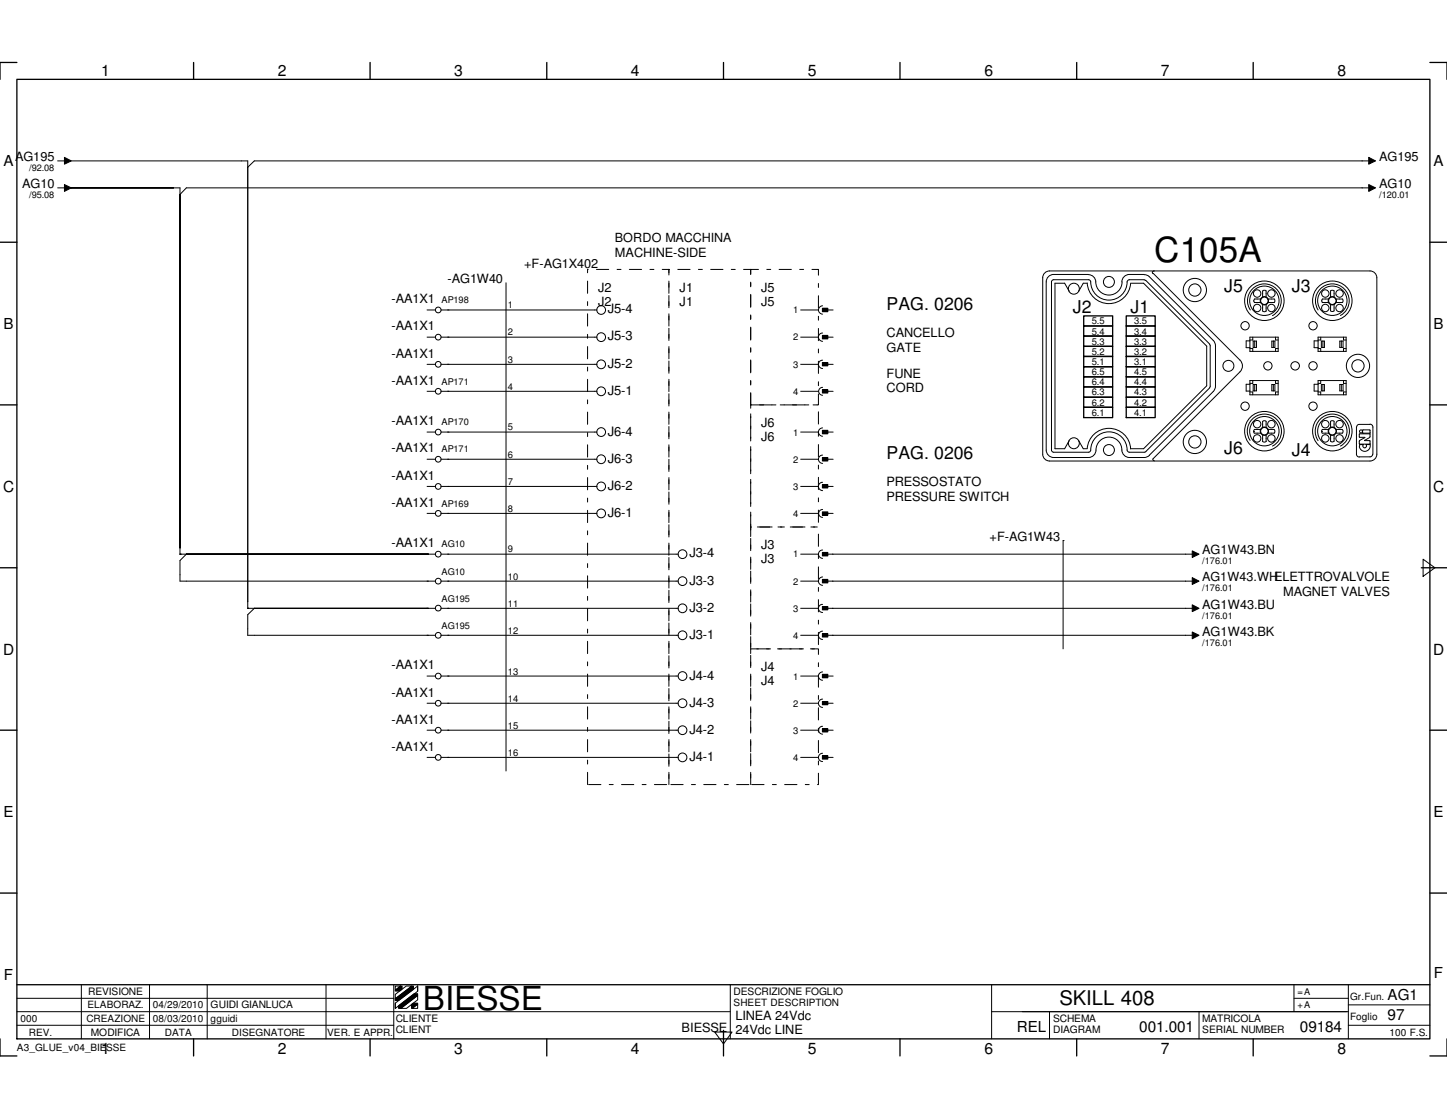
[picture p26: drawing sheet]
<svg xmlns="http://www.w3.org/2000/svg" width="279mm" height="216mm" viewBox="0 0 279 216" stroke-linecap="round" stroke-linejoin="round" font-family="sans-serif">
<defs><g id="words">
<text font-size="6.7" x="222.8" y="50.7">C105A</text>
<text font-size="6.4" x="81.7" y="195.1">BIESSE</text>
<text font-size="3.9" x="204.6" y="194.1">SKILL 408</text>
<g font-size="3.4">
<text x="171.2" y="59.9">PAG. 0206</text>
<text x="236.3" y="56.3">J5</text>
<text x="249.5" y="56.3">J3</text>
<text x="207.1" y="60.5">J2</text>
<text x="218.3" y="60.5">J1</text>
<text x="171.2" y="88.7">PAG. 0206</text>
<text x="236.3" y="87.7">J6</text>
<text x="249.5" y="88.1">J4</text>
</g>
<g font-size="3">
<text x="19.5" y="14.7">1</text>
<text x="53.6" y="14.7">2</text>
<text x="87.7" y="14.7">3</text>
<text x="121.8" y="14.7">4</text>
<text x="156" y="14.7">5</text>
<text x="190.1" y="14.7">6</text>
<text x="224.2" y="14.7">7</text>
<text x="258.2" y="14.7">8</text>
<text x=".6" y="95">C</text>
<text x="276.7" y="95">C</text>
<text x=".6" y="126.4">D</text>
<text x="276.7" y="126.4">D</text>
<text x="267.9" y="197">97</text>
<text x="19.5" y="203.5">1</text>
<text x="53.6" y="203.5">2</text>
<text x="87.7" y="203.5">3</text>
<text x="121.8" y="203.5">4</text>
<text x="156" y="203.5">5</text>
<text x="190.1" y="203.5">6</text>
<text x="220" y="199.3">001.001</text>
<text x="224.2" y="203.5">7</text>
<text x="251" y="199.3">09184</text>
<text x="258.2" y="203.5">8</text>
</g>
<g font-size="2.9">
<text x=".7" y="32.1">A</text>
<text x="276.8" y="32.1">A</text>
<text x=".7" y="63.5">B</text>
<text x="276.8" y="63.5">B</text>
<text x=".7" y="157.9">E</text>
<text x="276.8" y="157.9">E</text>
<text x=".8" y="189.2">F</text>
<text x="276.9" y="188.9">F</text>
<text x="267.9" y="193.1">AG1</text>
<text x="196.3" y="199.3">REL</text>
</g>
<g font-size="2.5">
<text x="2.9" y="31.1">AG195</text>
<text x="266.3" y="31.1">AG195</text>
<text x="4.3" y="36.3">AG10</text>
<text x="266.3" y="36.3">AG10</text>
<text x="101.2" y="51.7">+F-AG1X402</text>
<text x="118.7" y="49.6">MACHINE-SIDE</text>
<text x="75.6" y="58.5">-AA1X1</text>
<text x="86.4" y="54.7">-AG1W40</text>
<text x="115.5" y="56.3">J2</text>
<text x="115.5" y="59">J2</text>
<text x="131.2" y="56.3">J1</text>
<text x="131.2" y="59">J1</text>
<text x="147" y="56.3">J5</text>
<text x="147" y="59">J5</text>
<text x="75.6" y="63.8">-AA1X1</text>
<text x="117.4" y="60.5">J5-4</text>
<text x="117.4" y="65.7">J5-3</text>
<text x="171.2" y="65.1">CANCELLO</text>
<text x="75.6" y="69">-AA1X1</text>
<text x="117.4" y="71">J5-2</text>
<text x="171.2" y="67.9">GATE</text>
<text x="75.6" y="74.3">-AA1X1</text>
<text x="117.4" y="76.2">J5-1</text>
<text x="171.2" y="73">FUNE</text>
<text x="171.2" y="75.7">CORD</text>
<text x="75.6" y="82.1">-AA1X1</text>
<text x="147" y="82.4">J6</text>
<text x="75.6" y="87.4">-AA1X1</text>
<text x="117.4" y="84.1">J6-4</text>
<text x="117.4" y="89.3">J6-3</text>
<text x="147" y="85.2">J6</text>
<text x="75.6" y="92.6">-AA1X1</text>
<text x="117.4" y="94.6">J6-2</text>
<text x="171.2" y="93.9">PRESSOSTATO</text>
<text x="75.6" y="97.8">-AA1X1</text>
<text x="117.4" y="99.8">J6-1</text>
<text x="171.2" y="96.7">PRESSURE SWITCH</text>
<text x="75.6" y="105.7">-AA1X1</text>
<text x="133.1" y="107.7">J3-4</text>
<text x="147" y="106">J3</text>
<text x="191.1" y="104.4">+F-AG1W43</text>
<text x="232.2" y="107">AG1W43.BN</text>
<text x="133.1" y="112.9">J3-3</text>
<text x="147" y="108.8">J3</text>
<text x="133.1" y="118.2">J3-2</text>
<text x="232.2" y="117.5">AG1W43.BU</text>
<text x="247.8" y="115.1">MAGNET VALVES</text>
<text x="133.1" y="123.4">J3-1</text>
<text x="232.2" y="122.7">AG1W43.BK</text>
<text x="75.6" y="129.3">-AA1X1</text>
<text x="133.1" y="131.2">J4-4</text>
<text x="147" y="129.6">J4</text>
<text x="75.6" y="134.5">-AA1X1</text>
<text x="133.1" y="136.5">J4-3</text>
<text x="147" y="132.4">J4</text>
<text x="75.6" y="139.7">-AA1X1</text>
<text x="133.1" y="141.7">J4-2</text>
<text x="75.6" y="145">-AA1X1</text>
<text x="133.1" y="147">J4-1</text>
<text x="142" y="197">LINEA 24Vdc</text>
<text x="131.6" y="199.3">BIESSE</text>
<text x="142" y="199.8">24Vdc LINE</text>
</g>
<g font-size="2.4">
<text x="118.7" y="46.8">BORDO MACCHINA</text>
<text x="232.2" y="112.3">AG1W43.WHELETTROVALVOLE</text>
</g>
<g font-size="2">
<text x="17" y="192.1">REVISIONE</text>
<text x="40.6" y="194.7">GUIDI GIANLUCA</text>
<text x="76.4" y="197.4">CLIENTE</text>
<text x="141.6" y="192.1">DESCRIZIONE FOGLIO</text>
<text x="203.3" y="197.4">SCHEMA</text>
<text x="232.2" y="197.4">MATRICOLA</text>
<text x="17.6" y="200">MODIFICA</text>
<text x="76.4" y="199.6">CLIENT</text>
<text x="203.3" y="199.6">DIAGRAM</text>
<text x="232.2" y="199.6">SERIAL NUMBER</text>
</g>
<g font-size="1.9">
<text x="3.9" y="197.4">000</text>
<text x="16.7" y="197.4">CREAZIONE</text>
<text x="16.9" y="194.7">ELABORAZ.</text>
<text x="29.5" y="194.7">04/29/2010</text>
<text x="29.5" y="197.4">08/03/2010</text>
<text x="40.6" y="197.4">gguidi</text>
<text x="141.6" y="194.4">SHEET DESCRIPTION</text>
<text x="260.7" y="197">Foglio</text>
<text x="260.7" y="193.1">Gr.Fun.</text>
<text x="3.3" y="202.9">A3_GLUE_v04_BIESSE</text>
<text x="5.6" y="200">REV.</text>
<text x="31.8" y="200">DATA</text>
<text x="44.8" y="200">DISEGNATORE</text>
<text x="63.2" y="200">VER. E APPR.</text>
<text x="268.3" y="200">100 F.S.</text>
</g>
<g font-size="1.8">
<text x="5.6" y="33.1">/92.08</text>
<text x="5.6" y="38.3">/95.08</text>
<text x="266.3" y="38.3">/120.01</text>
<text x="85.3" y="58.5">AP198</text>
<text x="98.1" y="59.5">1</text>
<text x="98.1" y="64.8">2</text>
<text x="153.2" y="60.5">1</text>
<text x="153.2" y="65.7">2</text>
<text x="210.8" y="62.6">5.5</text>
<text x="210.8" y="64.6">5.4</text>
<text x="219" y="62.6">3.5</text>
<text x="219" y="64.6">3.4</text>
<text x="98.1" y="70">3</text>
<text x="153.2" y="71">3</text>
<text x="210.8" y="66.5">5.3</text>
<text x="210.8" y="68.5">5.2</text>
<text x="210.8" y="70.5">5.1</text>
<text x="219" y="66.5">3.3</text>
<text x="219" y="68.5">3.2</text>
<text x="219" y="70.5">3.1</text>
<text x="85.3" y="74.3">AP171</text>
<text x="98.1" y="75.3">4</text>
<text x="153.2" y="76.2">4</text>
<text x="210.8" y="72.4">6.5</text>
<text x="210.8" y="74.4">6.4</text>
<text x="210.8" y="76.4">6.3</text>
<text x="219" y="72.4">4.5</text>
<text x="219" y="74.4">4.4</text>
<text x="219" y="76.4">4.3</text>
<text x="85.3" y="82.1">AP170</text>
<text x="98.1" y="83.1">5</text>
<text x="210.8" y="78.3">6.2</text>
<text x="210.8" y="80.3">6.1</text>
<text x="219" y="78.3">4.2</text>
<text x="219" y="80.3">4.1</text>
<text x="85.3" y="87.4">AP171</text>
<text x="98.1" y="88.3">6</text>
<text x="153.2" y="84.1">1</text>
<text x="153.2" y="89.3">2</text>
<text x="98.1" y="93.6">7</text>
<text x="153.2" y="94.6">3</text>
<text x="85.3" y="97.8">AP169</text>
<text x="98.1" y="98.8">8</text>
<text x="153.2" y="99.8">4</text>
<text x="85.3" y="105.7">AG10</text>
<text x="98.1" y="106.7">9</text>
<text x="153.2" y="107.7">1</text>
<text x="85.3" y="111">AG10</text>
<text x="98.1" y="111.9">10</text>
<text x="153.2" y="112.9">2</text>
<text x="232.2" y="109">/176.01</text>
<text x="85.3" y="116.2">AG195</text>
<text x="98.1" y="117.2">11</text>
<text x="153.2" y="118.2">3</text>
<text x="232.2" y="114.2">/176.01</text>
<text x="232.2" y="119.5">/176.01</text>
<text x="85.3" y="121.4">AG195</text>
<text x="98.1" y="122.4">12</text>
<text x="153.2" y="123.4">4</text>
<text x="232.2" y="124.7">/176.01</text>
<text x="98.1" y="130.3">13</text>
<text x="153.2" y="131.2">1</text>
<text x="98.1" y="135.5">14</text>
<text x="153.2" y="136.5">2</text>
<text x="98.1" y="140.8">15</text>
<text x="153.2" y="141.7">3</text>
<text x="98.1" y="146">16</text>
<text x="153.2" y="147">4</text>
<text x="250.5" y="192.1">=A</text>
<text x="250.5" y="194.7">+A</text>
</g>
</g></defs>
<g fill="none" stroke="#000" stroke-width=".25">
<path d="M3.3 15.3h272.8v185.3h-272.8zM3.3 12.1h-3.3v3.2M37.4 12.1v3.2M71.5 12.1v3.2M105.6 12.1v3.2M139.7 12.1v3.2M173.8 12.1v3.2M207.9 12.1v3.2M242 12.1v3.2M276.1 12.1h3.3v3.2M0 46.8h3.3M276.1 46.8h3.3"/>
<path d="M0 78.2h3.3M209.3 61h5.5v1.9h-5.5zM209.3 62.9h5.5v2h-5.5zM209.3 64.9h5.5v2h-5.5zM209.3 66.9h5.5v1.9h-5.5zM209.3 68.8h5.5v2h-5.5zM209.3 70.8h5.5v2h-5.5zM209.3 72.8h5.5v1.9h-5.5zM209.3 74.7h5.5v2h-5.5zM209.3 76.7h5.5v2h-5.5zM209.3 78.7h5.5v1.9h-5.5zM217.5 61h5.6v1.9h-5.6z"/>
<path d="M217.5 62.9h5.6v2h-5.6zM217.5 64.9h5.6v2h-5.6zM217.5 66.9h5.6v1.9h-5.6zM217.5 68.8h5.6v2h-5.6zM217.5 70.8h5.6v2h-5.6zM217.5 72.8h5.6v1.9h-5.6zM217.5 74.7h5.6v2h-5.6zM217.5 76.7h5.6v2h-5.6zM217.5 78.7h5.6v1.9h-5.6zM276.1 78.2h3.3M0 109.6h3.3M274.4 109.6h5"/>
<path d="M0 141h3.3M276.1 141h3.3M0 172.5h3.3M276.1 172.5h3.3M3.3 190.2h272.8M139.7 199v4.9M0 200.6v3.3h3.3M37.4 200.6v3.3M71.5 200.6v3.3M105.6 200.6v3.3M173.8 200.6v3.3M207.9 200.6v3.3"/>
<path d="M242 200.6v3.3M279.4 200.6v3.3h-3.3"/>
</g>
<g fill="none" stroke="#000" stroke-width=".19">
<path d="M11.1 31.1h2M11.1 36.3h2M12.4 30.4l1.4 .7-1.4 .6zM12.4 35.6l1.4 .7-1.4 .7zM13.7 36.3h21.1v70.7M13.7 31.1h34.1v86.4M264.3 30.4l1.3 .7-1.3 .6zM264.3 35.6l1.3 .7-1.3 .7zM265 31.1h-215.9l-1.3 1.2M265 36.3h-229l-1.2 1.2M82.5 59.9h1.6M85.1 59.9h30.2"/>
<path d="M97.7 54.6v94.3M154.6 59.9h3.4M158.8 59.5h1v.7h-1zM158.8 59.1a.8 .8 0 0 0-.8 .8 .8 .8 0 0 0 .8 .8M159.8 59.9h1.1M201.6 52.9l.6-.5 .4-.1h61.9a1.32 1.32 0 0 1 1.4 1.3v34.1a1.32 1.32 0 0 1-1.4 1.3h-61.9a1.32 1.32 0 0 1-1.3-1.3v-34.1zM206.5 56.3l-.9-1.6h-1.9v32h1.9l.9-1.6M209.9 54.7a4.2 4.2 0 0 0 4.2 3.9 4.2 4.2 0 0 0 4.2-3.9M209.9 54.7h-.7l-.9 1.6M210.2 53h-6.7a1.43 1.43 0 0 0-1.5 1.4v32.5a1.46 1.46 0 0 0 1.5 1.4h6.7a1.67 1.67 0 0 0 1.5-2 2.5 2.5 0 0 1 2.7-1.9 2.5 2.5 0 0 1 2.2 2.5 1.48 1.48 0 0 0 1.5 1.4h3.1l.8-.4M210.2 53a1.62 1.62 0 0 1 1.4 2 2.54 2.54 0 0 0 2.8 2 2.54 2.54 0 0 0 2.3-2.6M218.3 54.7h2.5l12.2 12.1v7.7l-12.2 12.2h-2.5"/>
<path d="M220.9 54h-2.8l-.4 .2a3.6 3.6 0 0 1-3.6 3.8 3.6 3.6 0 0 1-3.5-3.8l-.4-.2h-6.7l-.3 .1-.2 .3v32.5l.2 .4h.3h6.7l.4-.2a3.6 3.6 0 0 1 3.5-3.7 3.6 3.6 0 0 1 3.6 3.7l.4 .2h2.8l.4-.1M220.9 53h-2.8a1.45 1.45 0 0 0-1.5 1.4M220.9 54.1l.3 .1M220.9 53l.6 .1 .4 .3 12.4 12.3 .3 .5 .1 .6v7.8l-.3 .8-12.5 12.5M221.2 54.1l12.4 12.4M222.7 52.8l16.7 16.8a1.58 1.58 0 0 1 0 2.2l-16.7 16.8-.1 .1 .2 .2M222.8 52.3a.3 .3 0 0 0-.3 .4l.1 .1M241.4 59.9a3.3 3.3 0 0 1 1.1-4.6 3.3 3.3 0 0 1 4.5 1.2 3.3 3.3 0 0 1-1.3 4.5M242.1 58.1h.1M242.2 58.4h1.2M242.2 57.7h1.2M242.3 57.7a.42 .42 0 0 0-.1 .7"/>
<path d="M243.8 58.8v1.2l.3 .2 .4-.2M243.8 56.2v1.2M243.8 56.2l.3-.2 .4 .2v1.2M244.5 58.8v1.2M244.8 57.7h1.2l.2 .4-.2 .3h-1.2M254.5 59.9a3.3 3.3 0 0 1 1-4.6 3.3 3.3 0 0 1 4.5 1.1 3.3 3.3 0 0 1-1.2 4.5M255.2 58.1h.1M255.3 58.4h1.3M256.5 57.7h-1.1l-.2 .4 .1 .3M256.9 57.4v-1.2l.4-.2 .3 .2v1.2M257.6 58.8v1.2l-.3 .2-.4-.2v-1.2M258 57.7h1.2l.1 .4-.1 .3h-1.2"/>
<path d="M82.5 75.6h1.6M82.5 70.4h1.6M82.5 65.1h1.6M85.1 75.6h30.2M85.1 70.4h30.2M85.1 65.1h30.2M154.6 75.6h3.4M154.6 70.4h3.4M154.6 65.1h3.4M158.8 64.8h1v.6h-1zM158.8 70h1v.7h-1zM158.8 75.3h1v.6h-1z"/>
<path d="M158.8 64.3a.8 .8 0 0 0-.8 .8 .8 .8 0 0 0 .8 .8M158.8 69.6a.8 .8 0 0 0-.8 .8 .8 .8 0 0 0 .8 .8M158.8 74.8a.76 .76 0 0 0-.7 .8 .76 .76 0 0 0 .7 .7M159.8 75.6h1.1M159.8 70.4h1.1M159.8 65.1h1.1M233.6 66.5l.1 .3v7.8l-.1 .2M233.6 74.9l-12.4 12.3M241.3 74.2h-.7v1.3h.7M241.3 65.1h5.5v2.8h-5.5zM241.3 65.8h-.7v1.3h.7M241.3 73.5h5.5v2.7h-5.5z"/>
<path d="M241.3 67.3h.6v.6M241.3 75.7h.6v.5M241.9 65.1v.6h-.6M241.9 73.5v.5h-.6M242 65.9h.6v1.2h-.6zM242 74.3h.6v1.2h-.6zM242.3 65.9v1.2M242.3 74.3v1.2M245.6 65.9h.6v1.2h-.6zM245.6 74.3h.6v1.2h-.6zM245.9 65.9v1.2M245.9 74.3v1.2"/>
<path d="M246.3 65.1v.6h.5M246.3 73.5v.5h.5M246.8 67.3h-.5v.6M246.8 75.7h-.5v.5M254.5 74.2h-.8v1.3h.8M254.5 65.1h5.4v2.8h-5.4zM254.5 65.8h-.8v1.3h.8M254.5 67.3h.5v.6M254.5 73.5h5.4v2.7h-5.4zM254.5 75.7h.5v.5M255 65.1v.6h-.5M255 73.5v.5h-.5"/>
<path d="M255.1 65.9h.6v1.2h-.6zM255.1 74.3h.6v1.2h-.6zM255.4 65.9v1.2M255.4 74.3v1.2M258.7 65.9h.6v1.2h-.6zM258.7 74.3h.6v1.2h-.6zM259 65.9v1.2M259 74.3v1.2M259.4 65.1v.6h.5M259.4 73.5v.5h.5M259.9 67.3h-.5v.6M259.9 75.7h-.5v.5"/>
<path d="M82.5 99.1h1.6M82.5 93.9h1.6M82.5 88.7h1.6M82.5 83.4h1.6M85.1 99.1h30.2M85.1 93.9h30.2M85.1 88.7h30.2M85.1 83.4h30.2M154.6 99.1h3.4M154.6 93.9h3.4M154.6 88.7h3.4M154.6 83.4h3.4"/>
<path d="M158.8 83.1h1v.7h-1zM158.8 88.3h1v.7h-1zM158.8 93.6h1v.6h-1zM158.8 98.8h1v.7h-1zM158.8 82.6a.8 .8 0 0 0-.8 .8 .8 .8 0 0 0 .8 .8M158.8 87.9a.8 .8 0 0 0-.8 .8 .8 .8 0 0 0 .8 .8M158.8 93.1a.8 .8 0 0 0-.8 .8 .8 .8 0 0 0 .8 .8M158.8 98.4a.76 .76 0 0 0-.7 .7 .76 .76 0 0 0 .7 .8M159.8 99.1h1.1M159.8 93.9h1.1M159.8 88.7h1.1M159.8 83.4h1.1"/>
<path d="M208.3 85.1l.9 1.6h.7M209.9 86.6a4.2 4.2 0 0 1 4.3-3.9 4.2 4.2 0 0 1 4.1 4M241.4 85a3.3 3.3 0 0 1 1-4.5 3.3 3.3 0 0 1 4.6 1.1 3.3 3.3 0 0 1-1.3 4.5M242.1 83.3h.1M243.4 82.9h-1.2a.51 .51 0 0 0 0 .8h1.2M243.8 84v1.2a.51 .51 0 0 0 .7 0M243.8 81.4v1.2M243.8 81.4l.3-.2 .4 .2v1.2M244.5 84v1.2M244.8 82.9h1.2M246 83l.2 .3-.2 .4h-1.2M254.5 85.1a3.3 3.3 0 0 1 1-4.6 3.3 3.3 0 0 1 4.6 1.1 3.3 3.3 0 0 1-1.3 4.5"/>
<path d="M255.2 83.3h.1M256.5 82.9h-1.1l-.2 .4 .1 .4h1.3M256.9 82.6v-1.2l.4-.2 .3 .2v1.2M256.9 85.2a.42 .42 0 0 0 .7 0M256.9 84v1.2M257.6 84v1.2M258 82.9h1.2M259.2 83l.1 .3-.1 .4h-1.2M261.9 82.5l.1 5.5 .5 .3 2-.1 .3-.1 .2-.4M262.6 85.9h.6M262.6 85.9l-.1 .3M263 83.5a.3 .3 0 0 1-.4 0 .3 .3 0 0 1 0-.4 .3 .3 0 0 1 .4 0l.1 .5"/>
<path d="M263.1 83.1l.1 .6 1.4-.1M263.2 85.9v.1a.38 .38 0 0 0 .3 .5M263.2 85.9h.1M263.5 84.5l-1-.1v-.6h2v.6l-1 .6 1 .1v.6M263.6 84.5l-1 .5-.1 .7M263.6 84.5h.1M263.8 85.9v.4l-.2 .2M263.8 85.9h.7a1.06 1.06 0 0 1-.8 1.2 1.06 1.06 0 0 1-1.2-.9M263.8 85.9h.1M264.5 83l-1.4 .1M264.5 83.1v.5M264.5 82h-2l-.5 .2v.3"/>
<path d="M264.5 81.9l.5 .3 .1 .3v5.2M264.6 85.7l-2.1 .1M34.8 107h.1M34.8 107h49.3M36 107l-1.2 1.2v4h49.3M47.8 117.5h.1M47.8 117.5h36.3M49.1 117.5l-1.3 1.2v4h36.3M85.1 112.2h45.9M85.1 107h45.9M85.1 117.5h45.9M154.6 112.2h3.4"/>
<path d="M154.6 107h3.4M154.6 117.5h3.4M158.8 106.7h1v.7h-1zM158.8 111.9h1v.7h-1zM158.8 117.1h1v.7h-1zM158.8 106.2a.8 .8 0 0 0-.8 .8 .8 .8 0 0 0 .8 .8M158.8 111.4a.8 .8 0 0 0-.8 .8 .8 .8 0 0 0 .8 .8M158.8 116.7a.78 .78 0 0 0-.8 .8 .78 .78 0 0 0 .8 .8M159.8 112.2h71M159.8 107h71M159.8 117.5h71M205.3 104.4h.1"/>
<path d="M205.3 104.4v20.9M230.2 106.4l1.3 .6-1.3 .7zM230.2 111.5l1.3 .7-1.3 .7zM230.2 116.8l1.3 .7-1.3 .6zM274.8 108l2.3 1.6-2.3 1.7zM82.5 135.8h1.6M82.5 130.6h1.6M85.1 122.7h45.9M85.1 135.8h45.9M85.1 130.6h45.9M154.6 122.7h3.4M154.6 135.8h3.4"/>
<path d="M154.6 130.6h3.4M158.8 122.4h1v.6h-1zM158.8 130.2h1v.7h-1zM158.8 135.5h1v.6h-1zM158.8 121.9a.8 .8 0 0 0-.8 .8 .8 .8 0 0 0 .8 .8M158.8 129.8a.8 .8 0 0 0-.8 .8 .8 .8 0 0 0 .8 .8M158.8 135a.8 .8 0 0 0-.8 .8 .8 .8 0 0 0 .8 .8M159.8 122.7h71M159.8 135.8h1.1M159.8 130.6h1.1M230.2 122l1.3 .7-1.3 .7zM82.5 146.3h1.6"/>
<path d="M82.5 141h1.6M85.1 146.3h45.9M85.1 141h45.9M154.6 146.3h3.4M154.6 141h3.4M158.8 140.7h1v.7h-1zM158.8 145.9h1v.7h-1zM158.8 140.3a.76 .76 0 0 0-.7 .7 .76 .76 0 0 0 .7 .8M158.8 145.5a.8 .8 0 0 0-.8 .8 .8 .8 0 0 0 .8 .8M159.8 146.3h1.1M159.8 141h1.1M3.3 195.4h137.7"/>
<path d="M3.3 198h72.7M3.3 192.8h72.7M15.7 190.2v10.4M28.9 190.2v10.4M40 190.2v10.4M62.9 190.2v10.4M76 190.2v10.4M76.3 192.9l3.2-2.5h.3v.7l-2.8 2.1h-.7zM76.3 191.2l1-.8h.3v.6l-.4 .4h-.9zM76.3 193.7l4.3-3.3v1l-4.3 3.3zM76.3 192l2.1-1.6h1.1l-3.2 2.5zM76.3 190.4h1l-1 .8z"/>
<path d="M76.3 192.9v.4M76.3 193.7v1M77 194.2l3-2.3h.6v.3l-3.2 2.5h-.4zM77.4 194.7l3.2-2.5v.9l-2.1 1.6zM79.5 194l.3-.3h.8v.2l-1 .8h-.1zM79.6 194.7l1-.8v.8zM80.6 190.4v1M138 199.3h3.4l-1.7 2.3zM141 190.2v10.4M191.5 195.4h68.8M191.5 190.2v10.4M202.6 195.4v5.2"/>
<path d="M231.5 195.4v5.2M249.9 192.8h10.4M249.9 190.2v5.2M260.3 190.2v10.4M260.3 198h15.8M260.3 194.1h15.8"/>
<circle cx="84.6" cy="59.9" r=".55"/>
<circle cx="116.1" cy="59.9" r=".85"/>
<circle cx="207.3" cy="55.8" r="1.06"/>
<circle cx="214.1" cy="54.4" r="1.06"/>
<circle cx="230.7" cy="56" r="2.25"/>
<circle cx="230.7" cy="56" r="1.19"/>
<circle cx="242.7" cy="59.5" r=".72"/>
<circle cx="242.7" cy="56.7" r=".72"/>
<circle cx="244.1" cy="58.1" r="3.8"/>
<circle cx="244.1" cy="58.1" r="2.84"/>
<circle cx="244.1" cy="58.1" r=".72"/>
<circle cx="244.1" cy="58.1" r=".8"/>
<circle cx="245.5" cy="59.5" r=".72"/>
<circle cx="245.5" cy="56.7" r=".72"/>
<circle cx="255.9" cy="59.5" r=".72"/>
<circle cx="255.9" cy="56.7" r=".72"/>
<circle cx="257.3" cy="58.1" r="3.8"/>
<circle cx="257.3" cy="58.1" r=".72"/>
<circle cx="257.3" cy="58.1" r=".8"/>
<circle cx="257.3" cy="58.1" r="2.84"/>
<circle cx="258.7" cy="59.5" r=".72"/>
<circle cx="258.7" cy="56.7" r=".72"/>
<circle cx="84.6" cy="75.6" r=".55"/>
<circle cx="84.6" cy="65.1" r=".55"/>
<circle cx="84.6" cy="70.4" r=".55"/>
<circle cx="116.1" cy="65.1" r=".85"/>
<circle cx="116.1" cy="70.4" r=".85"/>
<circle cx="116.1" cy="75.6" r=".85"/>
<circle cx="237.2" cy="70.7" r="1.06"/>
<circle cx="240.4" cy="78.4" r=".8"/>
<circle cx="240.4" cy="62.9" r=".8"/>
<circle cx="244.8" cy="70.6" r=".8"/>
<circle cx="250.1" cy="70.7" r=".81"/>
<circle cx="253.5" cy="78.4" r=".81"/>
<circle cx="253.5" cy="70.6" r=".81"/>
<circle cx="253.5" cy="62.9" r=".8"/>
<circle cx="262.2" cy="70.7" r="1.19"/>
<circle cx="262.2" cy="70.7" r="2.24"/>
<circle cx="84.6" cy="99.1" r=".56"/>
<circle cx="84.6" cy="88.7" r=".55"/>
<circle cx="84.6" cy="93.9" r=".55"/>
<circle cx="84.6" cy="83.4" r=".55"/>
<circle cx="116.1" cy="88.7" r=".85"/>
<circle cx="116.1" cy="83.4" r=".85"/>
<circle cx="116.1" cy="93.9" r=".85"/>
<circle cx="116.1" cy="99.1" r=".85"/>
<circle cx="207.3" cy="85.6" r="1.06"/>
<circle cx="214.1" cy="86.9" r="1.06"/>
<circle cx="230.7" cy="85.3" r="2.25"/>
<circle cx="230.7" cy="85.3" r="1.19"/>
<circle cx="242.7" cy="84.7" r=".72"/>
<circle cx="242.7" cy="81.9" r=".72"/>
<circle cx="244.1" cy="83.3" r="3.8"/>
<circle cx="244.1" cy="83.3" r="2.84"/>
<circle cx="244.1" cy="83.3" r=".72"/>
<circle cx="244.1" cy="83.3" r=".8"/>
<circle cx="245.5" cy="81.9" r=".72"/>
<circle cx="245.5" cy="84.7" r=".72"/>
<circle cx="255.9" cy="81.9" r=".72"/>
<circle cx="255.9" cy="84.7" r=".72"/>
<circle cx="257.3" cy="83.3" r=".72"/>
<circle cx="257.3" cy="83.3" r=".81"/>
<circle cx="257.3" cy="83.3" r="3.8"/>
<circle cx="257.3" cy="83.3" r="2.84"/>
<circle cx="258.7" cy="81.9" r=".72"/>
<circle cx="258.7" cy="84.7" r=".72"/>
<circle cx="84.6" cy="112.2" r=".56"/>
<circle cx="84.6" cy="117.4" r=".56"/>
<circle cx="84.6" cy="107" r=".56"/>
<circle cx="131.8" cy="107" r=".85"/>
<circle cx="131.8" cy="117.5" r=".85"/>
<circle cx="131.8" cy="112.2" r=".85"/>
<circle cx="84.6" cy="122.7" r=".56"/>
<circle cx="84.6" cy="130.6" r=".55"/>
<circle cx="84.6" cy="135.8" r=".55"/>
<circle cx="131.8" cy="122.7" r=".85"/>
<circle cx="131.8" cy="130.6" r=".85"/>
<circle cx="131.8" cy="135.8" r=".85"/>
<circle cx="84.6" cy="146.3" r=".55"/>
<circle cx="84.6" cy="141" r=".55"/>
<circle cx="131.8" cy="141" r=".85"/>
<circle cx="131.8" cy="146.3" r=".85"/>
</g>
<g fill="#000">
<path d="M12.4 30.4l1.4 .7-1.4 .6zM12.4 35.6l1.4 .7-1.4 .7zM264.3 30.4l1.3 .7-1.3 .6zM264.3 35.6l1.3 .7-1.3 .7zM230.2 106.4l1.3 .6-1.3 .7zM230.2 111.5l1.3 .7-1.3 .7zM230.2 116.8l1.3 .7-1.3 .6zM230.2 122l1.3 .7-1.3 .7z"/>
<path d="M158.8 59.5h1.1v.7h-1.1z" fill-rule="evenodd"/>
<path d="M158.8 64.8h1.1v.6h-1.1z" fill-rule="evenodd"/>
<path d="M158.8 70h1.1v.7h-1.1z" fill-rule="evenodd"/>
<path d="M158.8 75.3h1.1v.6h-1.1z" fill-rule="evenodd"/>
<path d="M158.8 83.1h1.1v.7h-1.1z" fill-rule="evenodd"/>
<path d="M158.8 88.3h1.1v.7h-1.1z" fill-rule="evenodd"/>
<path d="M158.8 93.6h1.1v.6h-1.1z" fill-rule="evenodd"/>
<path d="M158.8 98.8h1.1v.7h-1.1z" fill-rule="evenodd"/>
<path d="M158.8 106.7h1.1v.7h-1.1z" fill-rule="evenodd"/>
<path d="M158.8 111.9h1.1v.7h-1.1z" fill-rule="evenodd"/>
<path d="M158.8 117.1h1.1v.7h-1.1z" fill-rule="evenodd"/>
<path d="M158.8 122.4h1.1v.6h-1.1z" fill-rule="evenodd"/>
<path d="M158.8 130.2h1.1v.7h-1.1z" fill-rule="evenodd"/>
<path d="M158.8 135.5h1.1v.6h-1.1z" fill-rule="evenodd"/>
<path d="M158.8 140.7h1.1v.7h-1.1z" fill-rule="evenodd"/>
<path d="M158.8 145.9h1.1v.7h-1.1z" fill-rule="evenodd"/>
<path d="M76.3 191.2l1-.8h.3v.6l-.4 .4h-.9z" fill-rule="evenodd"/>
<path d="M77 194.2l3-2.3h.6v.3l-3.2 2.5h-.4z" fill-rule="evenodd"/>
<path d="M76.3 192.9l3.2-2.5h.3v.7l-2.8 2.1h-.7z" fill-rule="evenodd"/>
<path d="M79.5 194l.3-.3h.8v.2l-1 .8h-.1z" fill-rule="evenodd"/>
</g>
<path d="M144.9 78.2v-26.2h13.1v26.2h-13.1M144.9 101.8v-23.6h13.1v23.6h-13.1M144.9 125.3v-23.5h13.1v23.5h-13.1M113.5 151.5v-99.5h15.7v99.5h-15.7M129.2 151.5v-99.5h15.7v99.5h-15.7M144.9 151.5v-26.2h13.1v26.2h-13.1" fill="none" stroke="#000" stroke-width=".19" stroke-dasharray="2.4 1.6 .8 1.6"/>
<use href="#words"/>
</svg>
